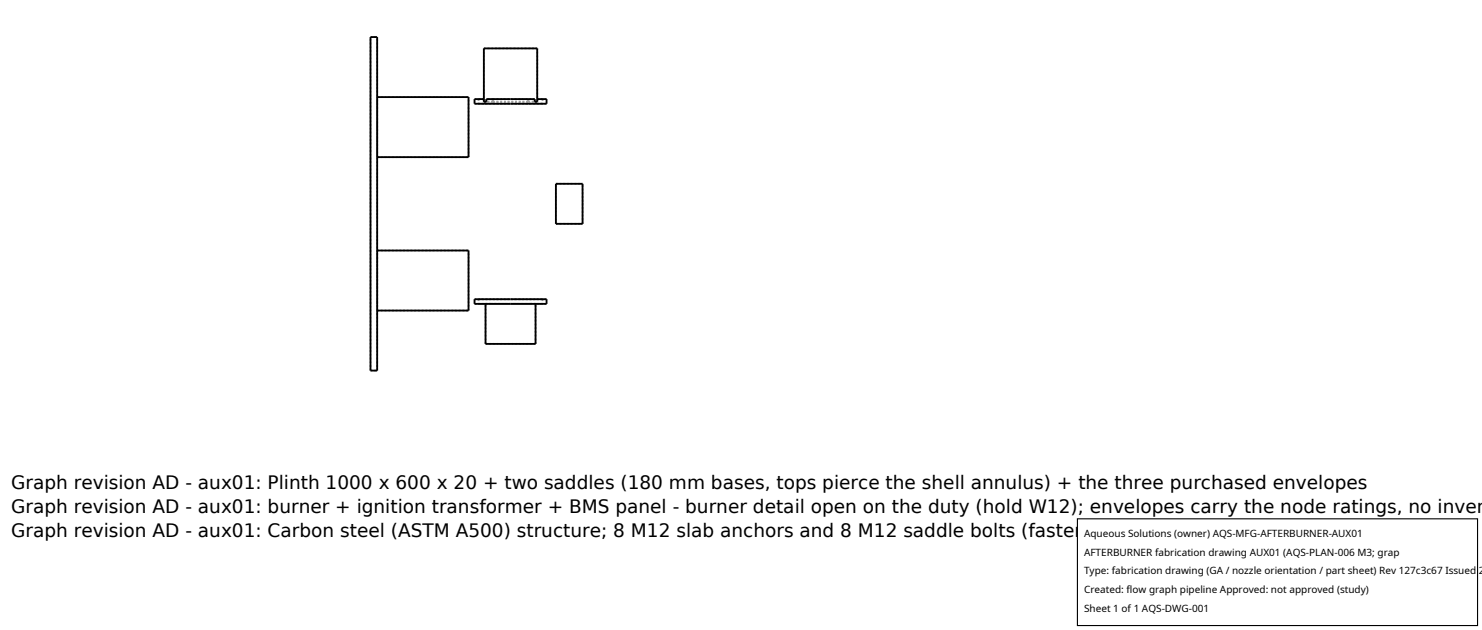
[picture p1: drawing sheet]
<svg xmlns="http://www.w3.org/2000/svg" width="212mm" height="90mm" viewBox="0 0 212 90" stroke-linecap="round" stroke-linejoin="round" font-family="sans-serif">
<defs><g id="words">
<g font-size="2.6">
<text x="1.6" y="69.8">Graph revision AD - aux01: Plinth 1000 x 600 x 20 + two saddles (180 mm bases, tops pierce the shell annulus) + the three purchased envelopes</text>
<text x="1.6" y="73.3">Graph revision AD - aux01: burner + ignition transformer + BMS panel - burner detail open on the duty (hold W12); envelopes carry the node ratings, no inven</text>
<text x="1.6" y="76.7">Graph revision AD - aux01: Carbon steel (ASTM A500) structure; 8 M12 slab anchors and 8 M12 saddle bolts (fasteners.csv)</text>
</g>
<g font-size="1.4">
<text x="154.8" y="76.6">Aqueous Solutions (owner) AQS-MFG-AFTERBURNER-AUX01</text>
<text x="154.8" y="79.3">AFTERBURNER fabrication drawing AUX01 (AQS-PLAN-006 M3; grap</text>
<text x="154.8" y="82">Type: fabrication drawing (GA / nozzle orientation / part sheet) Rev 127c3c67 Issued 2</text>
<text x="154.8" y="84.7">Created: flow graph pipeline Approved: not approved (study)</text>
<text x="154.8" y="87.4">Sheet 1 of 1 AQS-DWG-001</text>
</g>
</g></defs>
<g fill="none" stroke="#a0a0a0" stroke-width=".26" stroke-dasharray=".3 .3" stroke-linecap="butt">
<path d="M52.9 5.3h1M53.9 13.9h13M68.3 14.8h4.6M68.3 14.1h.8M68.3 14.1v.7M69.1 14.5h.4M69.1 6.9h7.6M69.1 14.5v-7.6M69.1 14.1v.4M69.1 14.1h-1.3M69.1 14.1h-.8M69.1 14.5h1.3"/>
<path d="M69.5 14.1v.4M69.5 14.5h-.4M70.4 14.5h5M70.4 14.1v.4M70.4 14.1h-.9M70.4 14.1h2.5M70.4 14.5h-1.3M72.9 14.8h4.6M72.9 14.1h2.5M75.4 14.1v.4M75.4 14.1h-5M75.4 14.5h1.3"/>
<path d="M76.4 14.5h.3M76.4 14.1v.4M76.4 14.1h-1M76.4 14.1h-6.9M76.7 14.5v-7.6M76.7 14.1v.4M76.7 14.5h-.3M76.7 14.1h.8M76.7 14.5h-1.3M77.5 14.8h-9.2M77.5 14.1h-.8M77.5 14.1v.7"/>
<path d="M78.1 14.8h-10.3M78.1 14.1h-1.4M53.9 22.4v-8.5M53.9 35.8h13M53.9 22.4h13M66.9 22.4v-8.5M79.4 32h3.8M79.4 26.2h3.8M79.4 32v-5.8M83.2 32v-5.8M52.9 52.9h1M52.9 52.9v-47.6"/>
<path d="M53.9 52.9v-47.6M53.9 44.3v-8.5M53.9 44.3h13M66.9 44.3v-8.5M68.3 43.4h1M68.3 42.7h4.6M68.3 42.7v.7M69.3 49.1h7.2M69.3 49.1v-5.7M69.3 43.4h.8M69.3 43.4h-1M70.1 43.4h5.7"/>
<path d="M70.1 43.4h2.8M70.1 43.4h-.8M72.9 43.4h2.9M72.9 42.7h4.6M75.8 43.4h.7M75.8 43.4h-5.7M76.5 49.1v-5.7M76.5 43.4h1M76.5 43.4h-.7M77.5 43.4h-1M77.5 42.7h-9.2M77.5 42.7v.7"/>
<path d="M78.1 43.4h-10.3M78.1 42.7h-10.3"/>
</g>
<path d="M52.9 5.3h1v47.6h-1zM53.9 13.9h13v8.5h-13M69.1 14.1h-1.3v.7h10.3v-.7h-1.4M69.1 6.9h7.6v7.6h-.3v-.4h-6.9v.4h-.4zM53.9 35.8h13v8.5h-13M79.4 26.2h3.8v5.8h-3.8zM67.8 42.7h10.3v.7h-10.3zM69.3 43.4v5.7h7.2v-5.7" fill="none" stroke="#000" stroke-width=".26"/>
<path d="M153.9 74.1h57.1v15.2h-57.1z" fill="#fff" stroke="#000" stroke-width=".16"/>
<use href="#words"/>
</svg>
